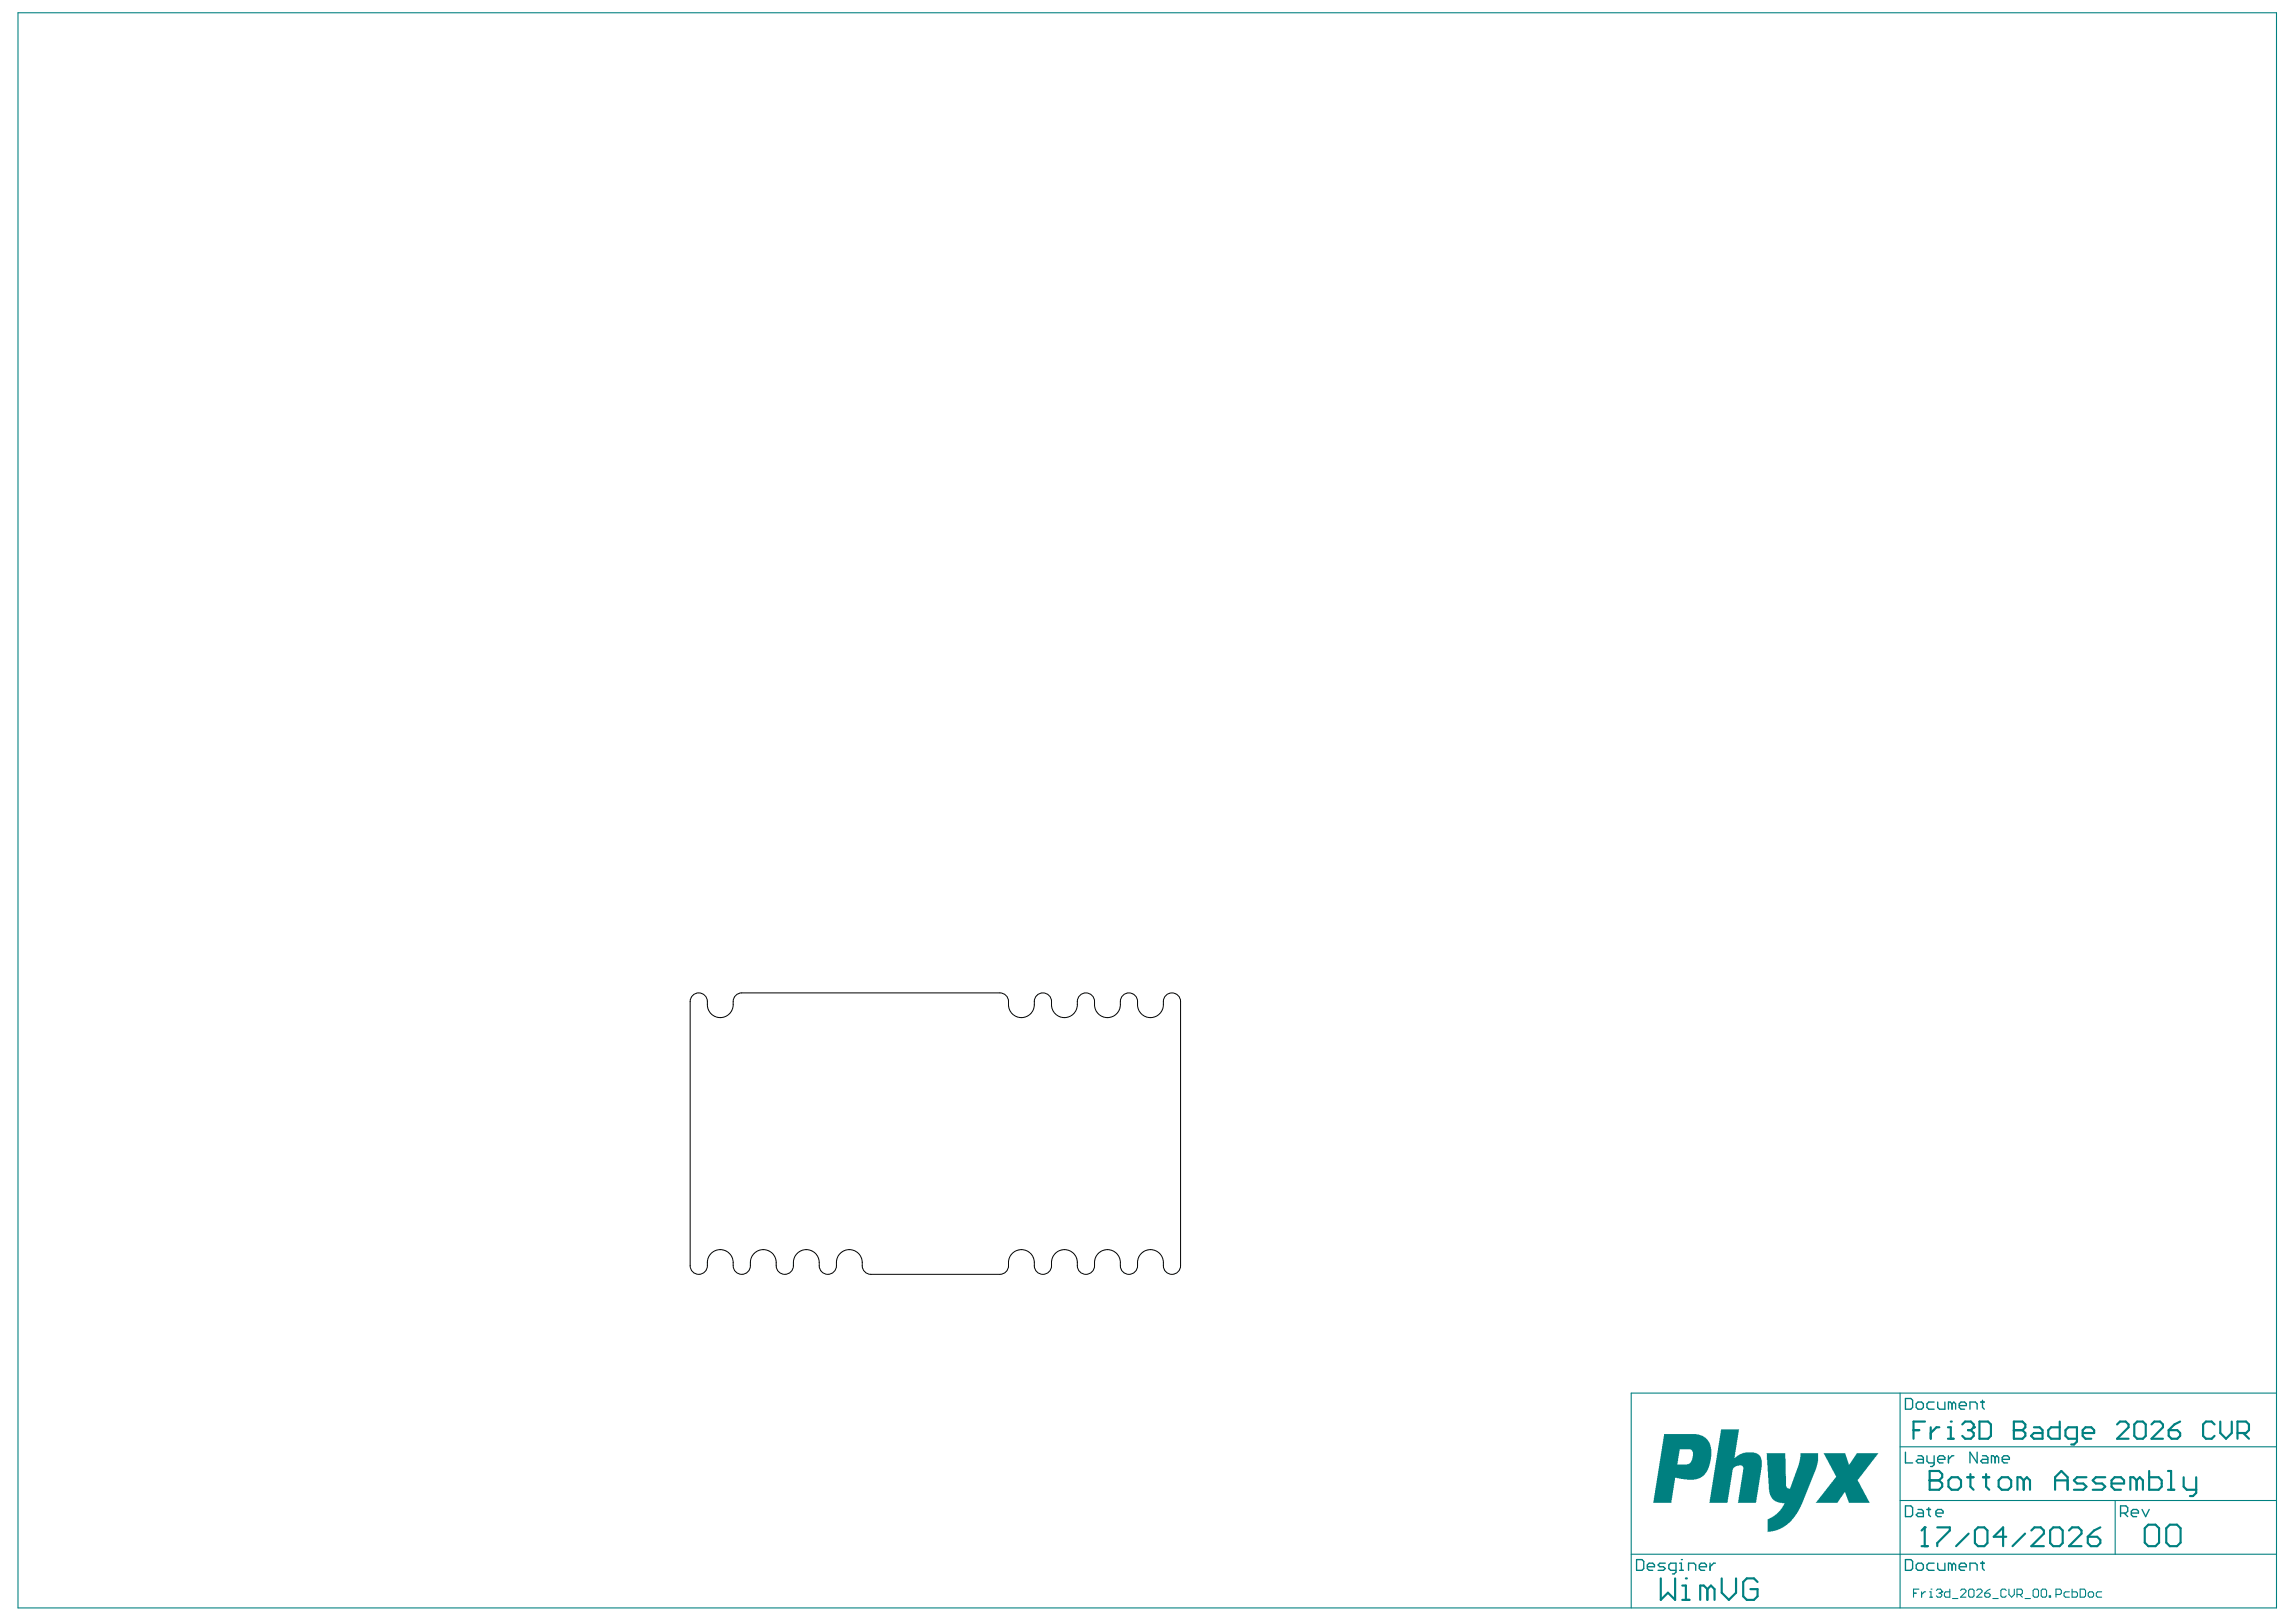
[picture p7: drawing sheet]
<svg xmlns="http://www.w3.org/2000/svg" width="297mm" height="210mm" viewBox="0 0 297 210" stroke-linecap="round" stroke-linejoin="round" font-family="sans-serif">
<g fill="none" stroke="#008080" stroke-width=".28">
<path d="M249.6 191.6h.1M249.6 190.4h1.3l.4 .4v.4l-.4 .4 .4 .4v.4l-.4 .4h-1.3zM249.6 191.6h1.3M252.1 191.6l.4-.4h.8l.4 .4v.8l-.4 .4h-.8l-.4-.4zM254.5 191.2h.8M254.9 190.8v1.6l.4 .4M256.5 191.2h.9M256.9 190.8v1.6l.5 .4M258.6 191.6l.4-.4h.8l.4 .4v.8l-.4 .4h-.8l-.4-.4zM261.8 191.6l-.4-.4h-.4v1.6M261.8 191.6v1.2M261.8 191.6l.4-.4 .4 .4v1.2"/>
<path d="M265.9 191.6h1.6M265.9 192.8v-1.6l.8-.8 .8 .8v1.6M269.9 191.2h-1.2l-.4 .4 .4 .4h.8l.4 .4-.4 .4h-1.2M272.4 191.2h-1.3l-.4 .4 .4 .4h.9l.4 .4-.4 .4h-1.3M273.2 192h1.6v-.4l-.4-.4h-.8l-.4 .4v.8l.4 .4h.8M276.4 191.6l-.4-.4h-.4v1.6M276.4 191.6v1.2M276.4 191.6l.4-.4 .4 .4v1.2M278 190.4v2.4h1.3l.4-.4v-.8l-.4-.4h-1.3M280.5 192.8h.8M280.5 190.4h.4v2.4M282.5 191.2v1.2l.4 .4h1.2"/>
<path d="M284.1 191.2v2l-.4 .4h-.4"/>
</g>
<g fill="#008080">
<path d="M222.7 185h2.3l-.6 3.7 .7-.5 .7-.2h1.3l.4 .2 .3 .4 .1 .4v.9l-.7 4.6h-2.4l.7-4.2a.58 .58 0 0 0-.1-.6h-.7l-.3 .2a.59 .59 0 0 0-.3 .6l-.6 4h-2.4z"/>
<path d="M228.5 188.1h2.5l.1 4.2 .2 .3 .1 .1 .2-.1 1.1-3.1 .2-.9v-.5h2.3v1l-.3 1.3-1.9 4.6-.8 1.2-1 1.2-1 .5-.8 .3-.7 .1v-1.2a.45 .45 0 0 1 .4-.7l.7-.4 .6-.6 .5-.9h-.7l-.6-.2-.4-.4-.2-.4-.2-.7z"/>
<path d="M235.9 188.1h2.8l.5 1.4 .2-.1 .8-1.3h2.8l-2.6 3.3a.38 .38 0 0 0 .1 .5l1.4 2.6h-2.7l-.5-1.4h-.1l-.9 1.4h-2.8l2.2-2.8 .2-.3a.34 .34 0 0 0 .1-.6z"/>
<path d="M215.3 185.6h4.2l.8 .2 .6 .5 .4 .7 .1 .5-.1 1.4-.2 .8-.3 .7-.4 .6-.4 .2-.8 .3h-.9l-1.6-.3-.5 3.3h-2.3zM217.3 187.6l-.3 1.9h1.3l.3-.1 .3-.5 .1-.7a.57 .57 0 0 0-.3-.6z"/>
</g>
<g fill="none" stroke="#008080" stroke-width=".14">
<path d="M2.3 1.7h292.2v206.4h-292.2zM245.8 187.2h48.7M245.8 194.2h48.7M245.8 180.3v27.8M273.6 194.2v6.9M294.5 180.3h-83.5v27.8M211 201.1h83.5M247.6 206.2h.3M248.3 205.7h-.7v1M248.6 206v.7M249.1 206h-.2l-.3 .3M249.6 206h.2v.7"/>
<path d="M249.6 206.7h.4M249.8 205.7h.1M250.5 205.8l.2-.1h.3l.2 .1v.2M250.9 206.2h.1M251 206.2l.2 .1v.2l-.2 .2h-.3l-.2-.2M251.2 206h.1M251.2 206l-.2 .2M252.3 205.7v1h-.6l-.1-.2v-.3l.1-.2h.6M252.6 206.9h.7M253.6 205.8l.2-.1h.4l.1 .1v.2l-.7 .7h.7M254.7 205.8l.2-.1h.3l.2 .1v.7l-.2 .2h-.3l-.2-.2zM255.7 205.8l.2-.1h.3l.2 .1v.2l-.7 .7h.7"/>
<path d="M256.8 206.2h.5l.2 .1v.2l-.2 .2h-.4l-.1-.2zM257.5 205.7l-.4 .1-.3 .4M257.8 206.9h.7M259.6 205.8l-.2-.1h-.4l-.1 .1v.7l.1 .2h.4l.2-.2M259.9 205.7v.6l.3 .4 .4-.4v-.6M260.9 206.3h.6l.1-.1v-.4l-.1-.1h-.6v1M261.3 206.3l.3 .4M262 206.9h.7M263 205.8l.2-.1h.4l.1 .1v.7l-.1 .2h-.4l-.2-.2zM264.1 205.8l.1-.1h.4l.2 .1v.7l-.2 .2h-.4l-.1-.2zM265.1 206.5h.2v.2h-.2zM266 206.3h.5l.2-.1v-.4l-.2-.1h-.5v1"/>
<path d="M267.7 206h-.5l-.2 .2v.3l.2 .2h.5M268.1 205.7v1h.5l.2-.2v-.3l-.2-.2h-.5M269.1 205.7h.5l.2 .1v.7l-.2 .2h-.5zM270.2 206.2l.1-.2h.4l.2 .2v.3l-.2 .2h-.4l-.1-.2zM271.9 206h-.5l-.2 .2v.3l.2 .2h.5"/>
</g>
<g fill="none" stroke="#008080" stroke-width=".28">
<path d="M247.6 185.1h.7M249 197.7h.1M249 197.7v2.4M249 197.7l-.4 .4M249 184h-1.4v2.2M249.8 184.7v1.5M250.6 197.7h1.7v.4l-1.7 1.6v.4M250.9 184.7h-.4l-.7 .7M252 184.7h.4v1.5M252 186.2h.7M252.4 184h.1M253.9 184.3l.3-.3h.8l.3 .3v.4"/>
<path d="M254.6 185.1h.4M254.7 198.5l-1.6 1.6M255 185.1l.3 .3v.4l-.3 .4h-.8l-.3-.4M255.3 184.7h.1M255.3 184.7l-.3 .4M255.5 198.1l.4-.4h.8l.4 .4v1.6l-.4 .4h-.8l-.4-.4zM256.1 184h1.1l.4 .3v1.5l-.4 .4h-1.1zM259.6 198.9h-1.7l1.2-1.2v2.4M260.5 185.1h.1M260.5 184h1.2l.3 .3v.4l-.3 .4 .3 .3v.4l-.3 .4h-1.2zM260.5 185.1h1.2M262 198.5l-1.6 1.6"/>
<path d="M262.8 198.1l.4-.4h.8l.4 .4v.4l-1.6 1.6h1.6M263.1 184.7h.8l.3 .4v1.1h-1.1l-.3-.4 .3-.4h1.1M265.2 198.1l.4-.4h.9l.4 .4v1.6l-.4 .4h-.9l-.4-.4zM266.5 184v2.2h-1.1l-.4-.4v-.7l.4-.4h1.1M267.7 198.1l.4-.4h.8l.4 .4v.4l-1.6 1.6h1.6M268.7 186.2h-1.1l-.4-.4v-.7l.4-.4h1.1v1.9l-.4 .3h-.3M269.4 185.4h1.5v-.3l-.3-.4h-.8l-.4 .4v.7l.4 .4h.8M270.1 198.9h1.2l.4 .4v.4l-.4 .4h-.8l-.4-.4zM271.7 197.7l-.8 .4-.8 .8M273.9 184.3l.4-.3h.7l.4 .3v.4l-1.5 1.5h1.5M276.1 184.3l.4-.3h.7l.4 .3v1.5l-.4 .4h-.7l-.4-.4zM277.5 197.8l.4-.5h1l.4 .5v1.8l-.4 .5h-1l-.4-.5z"/>
<path d="M278.3 184.3l.4-.3h.8l.3 .3v.4l-1.5 1.5h1.5M280.3 197.8l.4-.5h.9l.5 .5v1.8l-.5 .5h-.9l-.4-.5zM280.6 185.1h1.1l.4 .3v.4l-.4 .4h-.8l-.3-.4zM282.1 184l-.8 .3-.7 .8M286.5 184.3l-.4-.3h-.7l-.4 .3v1.5l.4 .4h.7l.4-.4M287.2 184v1.4l.8 .8 .7-.8v-1.4M289.5 185.4h1.1l.4-.3v-.8l-.4-.3h-1.1v2.2M290.2 185.4l.8 .8M214.9 204.3v2.7l.9-.9 .9 .9v-2.7M217.6 207h1M217.6 205.2h.5v1.8M218.1 204.3h.1"/>
<path d="M220.9 205.7l-.5-.5h-.4v1.8M220.9 205.7v1.3M220.9 205.7l.5-.5 .4 .5v1.3M222.7 204.3v1.8l1 .9 .9-.9v-1.8M227.4 204.7l-.5-.4h-.9l-.5 .4v1.9l.5 .4h.9l.5-.4v-.9h-.9M248.6 200.1h.8"/>
</g>
<g fill="none" stroke="#008080" stroke-width=".17">
<path d="M246.5 194.9h.7l.2 .2v.9l-.2 .3h-.7zM246.5 181h.7l.2 .2v.9l-.2 .3h-.7zM246.5 187.9v1.4h.9M247.9 181.7l.2-.3h.5l.2 .3v.4l-.2 .3h-.5l-.2-.3zM248.1 195.3h.5l.2 .3v.7h-.7l-.2-.3 .2-.2h.7M248.1 188.4h.5l.2 .2v.7h-.7l-.2-.2 .2-.2h.7M249.3 195.3h.5M249.3 188.4v.7l.2 .2h.7M249.5 195.1v.9l.3 .3M250.2 181.4h-.7l-.2 .3v.4l.2 .3h.7M250.2 188.4v1.1l-.2 .3h-.2M250.5 195.8h.9v-.2l-.3-.3h-.4l-.2 .3v.4l.2 .3h.4"/>
<path d="M250.7 181.4v.7l.2 .3h.7v-1M250.7 188.9h.9v-.3l-.2-.2h-.5l-.2 .2v.5l.2 .2h.5M252.1 188.4v.9M252.5 181.7l-.2-.3h-.2v1M252.5 181.7v.7M252.5 181.7l.3-.3 .2 .3v.7M252.8 188.4h-.3l-.4 .5M253.5 181.9h.9v-.2l-.2-.3h-.5l-.2 .3v.4l.2 .3h.5M254.9 182.4v-1h.7l.2 .3v.7M255.8 187.9v1.4l-.9-1.4v1.4M256.2 181.4h.5M256.5 188.4h.4l.3 .2v.7h-.7l-.3-.2 .3-.2h.7"/>
<path d="M256.5 181.2v.9l.2 .3M258.1 188.6l-.2-.2h-.3v.9M258.1 188.6v.7M258.1 188.6l.2-.2 .3 .2v.7M259 188.9h1v-.3l-.3-.2h-.4l-.3 .2v.5l.3 .2h.4M274.3 195.8h.7l.3-.2v-.5l-.3-.2h-.7v1.4M274.8 195.8l.5 .5M275.7 195.8h1v-.2l-.3-.3h-.4l-.3 .3v.4l.3 .3h.4M277.1 195.3l.5 1 .4-1M211.7 201.8h.7l.3 .3v.9l-.3 .2h-.7zM213.1 202.8h.9v-.3l-.2-.2h-.4l-.3 .2v.5l.3 .2h.4M215.4 202.3h-.7l-.2 .2 .2 .3h.5l.2 .2-.2 .2h-.7"/>
<path d="M216.8 203.2h-.7l-.2-.2v-.5l.2-.2h.7v1.1l-.2 .3h-.2M217.3 203.2h.5M217.3 202.3h.2v.9M217.5 201.8h.1M218.5 203.2v-.9h.6l.3 .2v.7M219.8 202.8h1v-.3l-.3-.2h-.4l-.3 .2v.5l.3 .2h.4M221.2 202.3v.9M221.9 202.3h-.2l-.5 .5M246.5 201.8h.7l.2 .3v.9l-.2 .2h-.7zM247.9 202.5l.2-.2h.5l.2 .2v.5l-.2 .2h-.5l-.2-.2zM250.2 202.3h-.7l-.2 .2v.5l.2 .2h.7M250.7 202.3v.7l.2 .2h.7v-.9"/>
<path d="M252.5 202.5l-.2-.2h-.2v.9M252.5 202.5v.7M252.5 202.5l.3-.2 .2 .2v.7M253.5 202.8h.9v-.3l-.2-.2h-.5l-.2 .2v.5l.2 .2h.5M254.9 203.2v-.9h.7l.2 .2v.7M256.2 202.3h.5M256.5 202.1v.9l.2 .2"/>
</g>
<path d="M89.5 128.9a1.16 1.16 0 0 1 1.5-.3 1.16 1.16 0 0 1 .5 1.4 1.69 1.69 0 0 0 1.9 1.7 1.69 1.69 0 0 0 1.5-2.1 1.11 1.11 0 0 1 1.1-1.1h33.4a1.2 1.2 0 0 1 1.1 1.5 1.69 1.69 0 0 0 1.9 1.7 1.69 1.69 0 0 0 1.4-2.1 1.11 1.11 0 0 1 1.1-1.1 1.11 1.11 0 0 1 1.1 1.1 1.71 1.71 0 0 0 1.7 2.1 1.71 1.71 0 0 0 1.7-2.1 1.11 1.11 0 0 1 1.1-1.1 1.11 1.11 0 0 1 1.1 1.1 1.71 1.71 0 0 0 1.7 2.1 1.71 1.71 0 0 0 1.6-2.1 1.11 1.11 0 0 1 1.2-1.1 1.11 1.11 0 0 1 1.1 1.1 1.71 1.71 0 0 0 1.6 2.1 1.71 1.71 0 0 0 1.7-2.1 1.11 1.11 0 0 1 1.1-1.1 1.11 1.11 0 0 1 1.1 1.1v34.2a1.11 1.11 0 0 1-1.1 1.1 1.11 1.11 0 0 1-1.1-1.1 1.71 1.71 0 0 0-1.7-2.1 1.71 1.71 0 0 0-1.6 2.1 1.11 1.11 0 0 1-1.1 1.1 1.11 1.11 0 0 1-1.2-1.1 1.71 1.71 0 0 0-1.6-2.1 1.71 1.71 0 0 0-1.7 2.1 1.11 1.11 0 0 1-1.1 1.1 1.11 1.11 0 0 1-1.1-1.1 1.71 1.71 0 0 0-1.7-2.1 1.71 1.71 0 0 0-1.7 2.1 1.11 1.11 0 0 1-1.1 1.1 1.11 1.11 0 0 1-1.1-1.1 1.71 1.71 0 0 0-1.7-2.1 1.71 1.71 0 0 0-1.6 2.1 1.11 1.11 0 0 1-1.1 1.1h-16.7a1.2 1.2 0 0 1-1.2-1.5 1.69 1.69 0 0 0-1.9-1.7 1.69 1.69 0 0 0-1.4 2.1 1.11 1.11 0 0 1-1.1 1.1 1.11 1.11 0 0 1-1.1-1.1 1.71 1.71 0 0 0-1.7-2.1 1.71 1.71 0 0 0-1.7 2.1 1.11 1.11 0 0 1-1.1 1.1 1.11 1.11 0 0 1-1.1-1.1 1.71 1.71 0 0 0-1.7-2.1 1.71 1.71 0 0 0-1.6 2.1 1.11 1.11 0 0 1-1.1 1.1 1.11 1.11 0 0 1-1.1-1.1 1.71 1.71 0 0 0-1.7-2.1 1.71 1.71 0 0 0-1.7 2.1 1.11 1.11 0 0 1-1.1 1.1 1.11 1.11 0 0 1-1.1-1.1v-34.2z" fill="none" stroke="#000" stroke-width=".13"/>
</svg>
